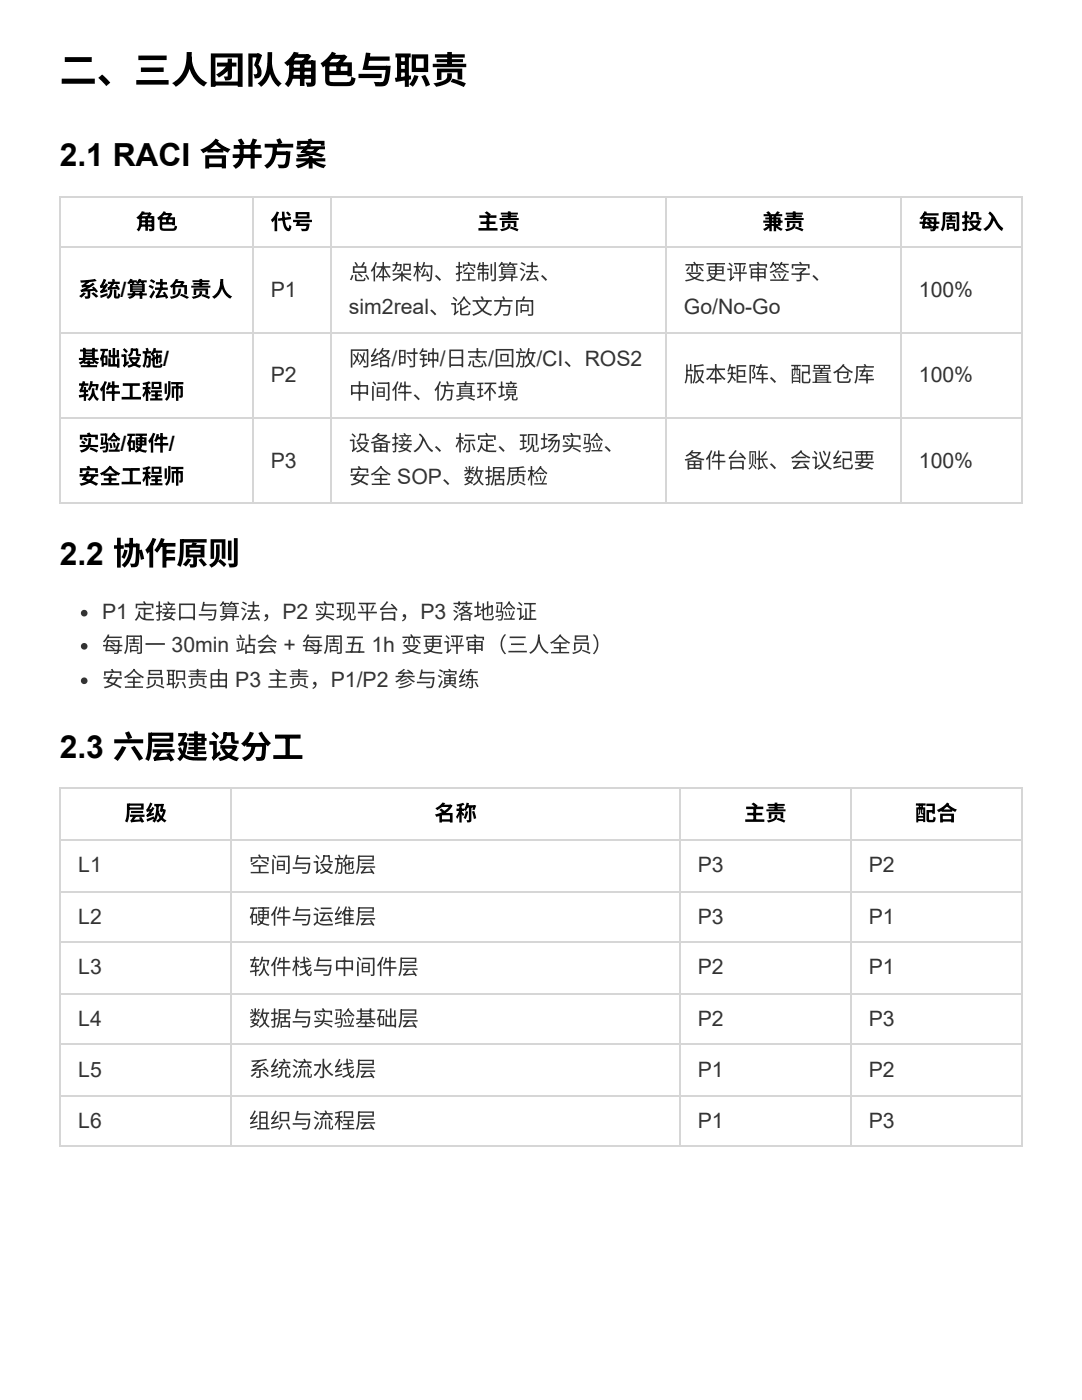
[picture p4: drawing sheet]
<svg xmlns="http://www.w3.org/2000/svg" width="216mm" height="279mm" viewBox="0 0 216 279" stroke-linecap="round" stroke-linejoin="round" font-family="sans-serif">
<defs><g id="words">
<text font-size="7.4" x="11.9" y="16.7">二、三人团队角色与职责</text>
<g font-size="6.3">
<text x="11.9" y="33.1">2.1 RACI 合并方案</text>
<text x="11.9" y="112.7">2.2 协作原则</text>
<text x="11.9" y="151.3">2.3 六层建设分工</text>
</g>
<g font-size="4.2">
<text x="27" y="45.8">角色</text>
<text x="54" y="45.8">代号</text>
<text x="95.2" y="45.8">主责</text>
<text x="152.1" y="45.8">兼责</text>
<text x="183.4" y="45.8">每周投入</text>
<text x="15.6" y="59.3">系统/算法负责人</text>
<text x="15.6" y="73">基础设施/</text>
<text x="15.6" y="79.6">软件工程师</text>
<text x="15.6" y="90">实验/硬件/</text>
<text x="15.6" y="96.6">安全工程师</text>
<text x="24.8" y="163.8">层级</text>
<text x="86.7" y="163.8">名称</text>
<text x="148.5" y="163.8">主责</text>
<text x="182.6" y="163.8">配合</text>
</g>
<g font-size="4.2" fill="#333">
<text x="54" y="59.3">P1</text>
<text x="69.6" y="55.8">总体架构、控制算法、</text>
<text x="136.5" y="55.8">变更评审签字、</text>
<text x="183.4" y="59.3">100%</text>
<text x="69.6" y="62.7">sim2real、论文方向</text>
<text x="136.5" y="62.7">Go/No-Go</text>
<text x="54" y="76.2">P2</text>
<text x="69.6" y="73">网 络/时钟/日 志/回放/CI、ROS2</text>
<text x="136.5" y="76.2">版本矩阵、配置仓库</text>
<text x="183.4" y="76.2">100%</text>
<text x="69.6" y="79.6">中间件、仿真环境</text>
<text x="69.6" y="90">设备接入、标定、现场实验、</text>
<text x="54" y="93.4">P3</text>
<text x="136.5" y="93.4">备件台账、会议纪要</text>
<text x="183.4" y="93.4">100%</text>
<text x="69.6" y="96.6">安全 SOP、数据质检</text>
<text x="20.4" y="123.6">P1 定接口 与算法，P2 实现平台，P3 落地验证</text>
<text x="20.4" y="130.2">每周一 30min 站会 + 每周五 1h 变更评审（三人全员）</text>
<text x="20.4" y="137.1">安全员职责由 P3 主责，P1/P2 参与演练</text>
<text x="15.6" y="174.1">L1</text>
<text x="49.7" y="174.1">空间与设施层</text>
<text x="139.2" y="174.1">P3</text>
<text x="173.3" y="174.1">P2</text>
<text x="15.6" y="184.4">L2</text>
<text x="49.7" y="184.4">硬件与运维层</text>
<text x="139.2" y="184.4">P3</text>
<text x="173.3" y="184.4">P1</text>
<text x="15.6" y="194.5">L3</text>
<text x="49.7" y="194.5">软件栈与中间件层</text>
<text x="139.2" y="194.5">P2</text>
<text x="173.3" y="194.5">P1</text>
<text x="15.6" y="204.8">L4</text>
<text x="49.7" y="204.8">数据与实验基础层</text>
<text x="139.2" y="204.8">P2</text>
<text x="173.3" y="204.8">P3</text>
<text x="15.6" y="214.8">L5</text>
<text x="49.7" y="214.8">系统流水线层</text>
<text x="139.2" y="214.8">P1</text>
<text x="173.3" y="214.8">P2</text>
<text x="15.6" y="225.2">L6</text>
<text x="49.7" y="225.2">组织与流程层</text>
<text x="139.2" y="225.2">P1</text>
<text x="173.3" y="225.2">P3</text>
</g>
</g></defs>
<g fill="none" stroke="#d6d6d6" stroke-width=".26">
<path d="M11.9 39.3h192.1M12 39.2v61.3M50.4 39.2v61.3M66 39.2v61.3M133 39.2v61.3M179.8 39.2v61.3M203.9 39.2v61.3M11.9 49.3h192.1M11.9 66.5h192.1M11.9 83.5h192.1M11.9 100.4h192.1M11.9 157.3h192.1"/>
<path d="M12 157.2v71.7M46.2 157.2v71.7M135.6 157.2v71.7M169.7 157.2v71.7M203.9 157.2v71.7M11.9 167.6h192.1M11.9 177.9h192.1M11.9 188h192.1M11.9 198.3h192.1M11.9 208.4h192.1M11.9 218.7h192.1M11.9 228.7h192.1"/>
</g>
<path d="M11.9 237.3h192.1v1.1h-192.1z" fill="#fff"/>
<g fill="#333">
<circle cx="16.8" cy="122.4" r=".66"/>
<circle cx="16.8" cy="129" r=".66"/>
<circle cx="16.8" cy="135.9" r=".66"/>
</g>
<use href="#words"/>
</svg>
